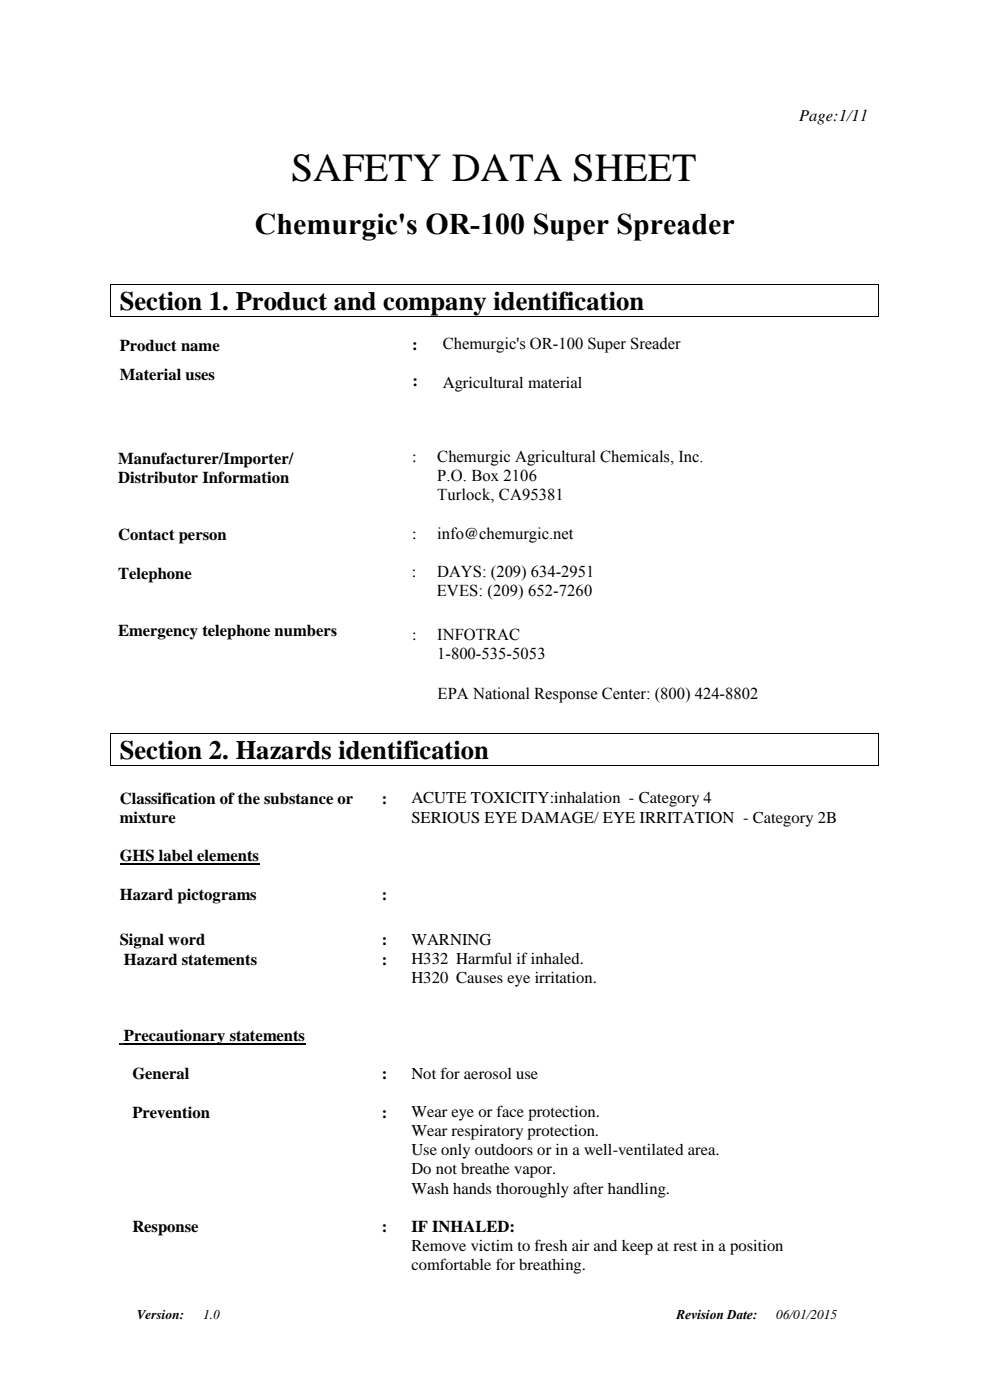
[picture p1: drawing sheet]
<svg xmlns="http://www.w3.org/2000/svg" width="210mm" height="297mm" viewBox="0 0 210 297" stroke-linecap="round" stroke-linejoin="round" font-family="sans-serif">
<defs><g id="words">
<text font-size="8.5" x="61.7" y="38.5">SAFETY DATA SHEET</text>
<text font-size="6.3" x="54.1" y="49.6">Chemurgic's OR-100 Super Spreader</text>
<g font-size="5.6">
<text x="25.4" y="65.7">Section 1. Product and company identification</text>
<text x="25.4" y="161">Section 2. Hazards identification</text>
</g>
<g font-size="3.5">
<text x="169.5" y="25.7">Page:1/11</text>
<text x="25.4" y="74.5">Product name</text>
<text x="87.4" y="74.2">:</text>
<text x="93.9" y="74.1">Chemurgic's OR-100 Super Sreader</text>
<text x="25.4" y="80.6">Material uses</text>
<text x="87.5" y="81.8">:</text>
<text x="93.9" y="82.2">Agricultural material</text>
<text x="25.1" y="98.4">Manufacturer/Importer/</text>
<text x="87.4" y="98">:</text>
<text x="92.8" y="98">Chemurgic Agricultural Chemicals, Inc.</text>
<text x="25.1" y="102.5">Distributor Information</text>
<text x="92.8" y="102.1">P.O. Box 2106</text>
<text x="92.8" y="106.2">Turlock, CA95381</text>
<text x="25.1" y="114.6">Contact person</text>
<text x="87.4" y="114.3">:</text>
<text x="92.8" y="114.3">info@chemurgic.net</text>
<text x="25.1" y="122.7">Telephone</text>
<text x="87.4" y="122.3">:</text>
<text x="92.7" y="122.3">DAYS: (209) 634-2951</text>
<text x="92.7" y="126.4">EVES: (209) 652-7260</text>
<text x="25" y="134.9">Emergency telephone numbers</text>
<text x="87.4" y="135.8">:</text>
<text x="92.8" y="135.8">INFOTRAC</text>
<text x="92.8" y="139.8">1-800-535-5053</text>
<text x="92.8" y="148.3">EPA National Response Center: (800) 424-8802</text>
<text x="25.4" y="170.5">Classification of the substance or</text>
<text x="81" y="170.5">:</text>
<text x="87.3" y="170.5">ACUTE TOXICITY:inhalation - Category 4</text>
<text x="25.4" y="174.6">mixture</text>
<text x="87.3" y="174.5">SERIOUS EYE DAMAGE/ EYE IRRITATION - Category 2B</text>
<text x="25.4" y="182.7">GHS label elements</text>
<text x="25.4" y="190.9">Hazard pictograms</text>
<text x="81" y="190.9">:</text>
<text x="25.4" y="200.6">Signal word</text>
<text x="81" y="200.6">:</text>
<text x="87.3" y="200.5">WARNING</text>
<text x="26.3" y="204.6">Hazard statements</text>
<text x="81" y="204.6">:</text>
<text x="87.3" y="204.5">H332 Harmful if inhaled.</text>
<text x="87.3" y="208.6">H320 Causes eye irritation.</text>
<text x="26.3" y="220.8">Precautionary statements</text>
<text x="28.1" y="229">General</text>
<text x="81" y="229">:</text>
<text x="87.3" y="228.9">Not for aerosol use</text>
<text x="28.1" y="237.1">Prevention</text>
<text x="81" y="237.1">:</text>
<text x="87.3" y="237">Wear eye or face protection.</text>
<text x="87.3" y="241">Wear respiratory protection.</text>
<text x="87.3" y="245.1">Use only outdoors or in a well-ventilated area.</text>
<text x="87.3" y="249.2">Do not breathe vapor.</text>
<text x="87.3" y="253.2">Wash hands thoroughly after handling.</text>
<text x="28.1" y="261.4">Response</text>
<text x="81" y="261.4">:</text>
<text x="87.3" y="261.4">IF INHALED:</text>
<text x="87.3" y="265.4">Remove victim to fresh air and keep at rest in a position</text>
<text x="87.3" y="269.5">comfortable for breathing.</text>
</g>
<g font-size="2.8">
<text x="29" y="279.9">Version:</text>
<text x="43.1" y="279.8">1.0</text>
<text x="143.5" y="279.9">Revision Date:</text>
<text x="164.7" y="279.8">06/01/2015</text>
</g>
</g></defs>
<g fill="#000">
<path d="M23.3 60.3h.2v.2h-.2z" fill-rule="evenodd"/>
<path d="M23.3 60.3h.2v.2h-.2z" fill-rule="evenodd"/>
<path d="M23.3 67h.2v.1h-.2z" fill-rule="evenodd"/>
<path d="M23.3 67h.2v.1h-.2z" fill-rule="evenodd"/>
<path d="M186.2 60.3h.2v.2h-.2z" fill-rule="evenodd"/>
<path d="M186.2 60.3h.2v.2h-.2z" fill-rule="evenodd"/>
<path d="M186.2 67h.2v.1h-.2z" fill-rule="evenodd"/>
<path d="M186.2 67h.2v.1h-.2z" fill-rule="evenodd"/>
<path d="M23.3 155.6h.2v.2h-.2z" fill-rule="evenodd"/>
<path d="M23.3 155.6h.2v.2h-.2z" fill-rule="evenodd"/>
<path d="M186.2 155.6h.2v.2h-.2z" fill-rule="evenodd"/>
<path d="M186.2 155.6h.2v.2h-.2z" fill-rule="evenodd"/>
<path d="M23.3 162.2h.2v.2h-.2z" fill-rule="evenodd"/>
<path d="M23.3 162.2h.2v.2h-.2z" fill-rule="evenodd"/>
<path d="M186.2 162.2h.2v.2h-.2z" fill-rule="evenodd"/>
<path d="M186.2 162.2h.2v.2h-.2z" fill-rule="evenodd"/>
</g>
<path d="M23.4 60.5v6.5M23.5 60.4h162.7M23.5 67.1h162.7M186.3 60.5v6.5M23.4 155.8v6.4M23.5 155.7h162.7M186.3 155.8v6.4M23.5 162.3h162.7" fill="none" stroke="#000" stroke-width=".21"/>
<path d="M25.4 183.3h29.6" fill="none" stroke="#000" stroke-width=".34"/>
<path d="M25.4 221.2h.9v.4h-.9z" fill-rule="evenodd" fill="#00f"/>
<path d="M26.3 221.4h38.5" fill="none" stroke="#000" stroke-width=".34"/>
<use href="#words"/>
</svg>
